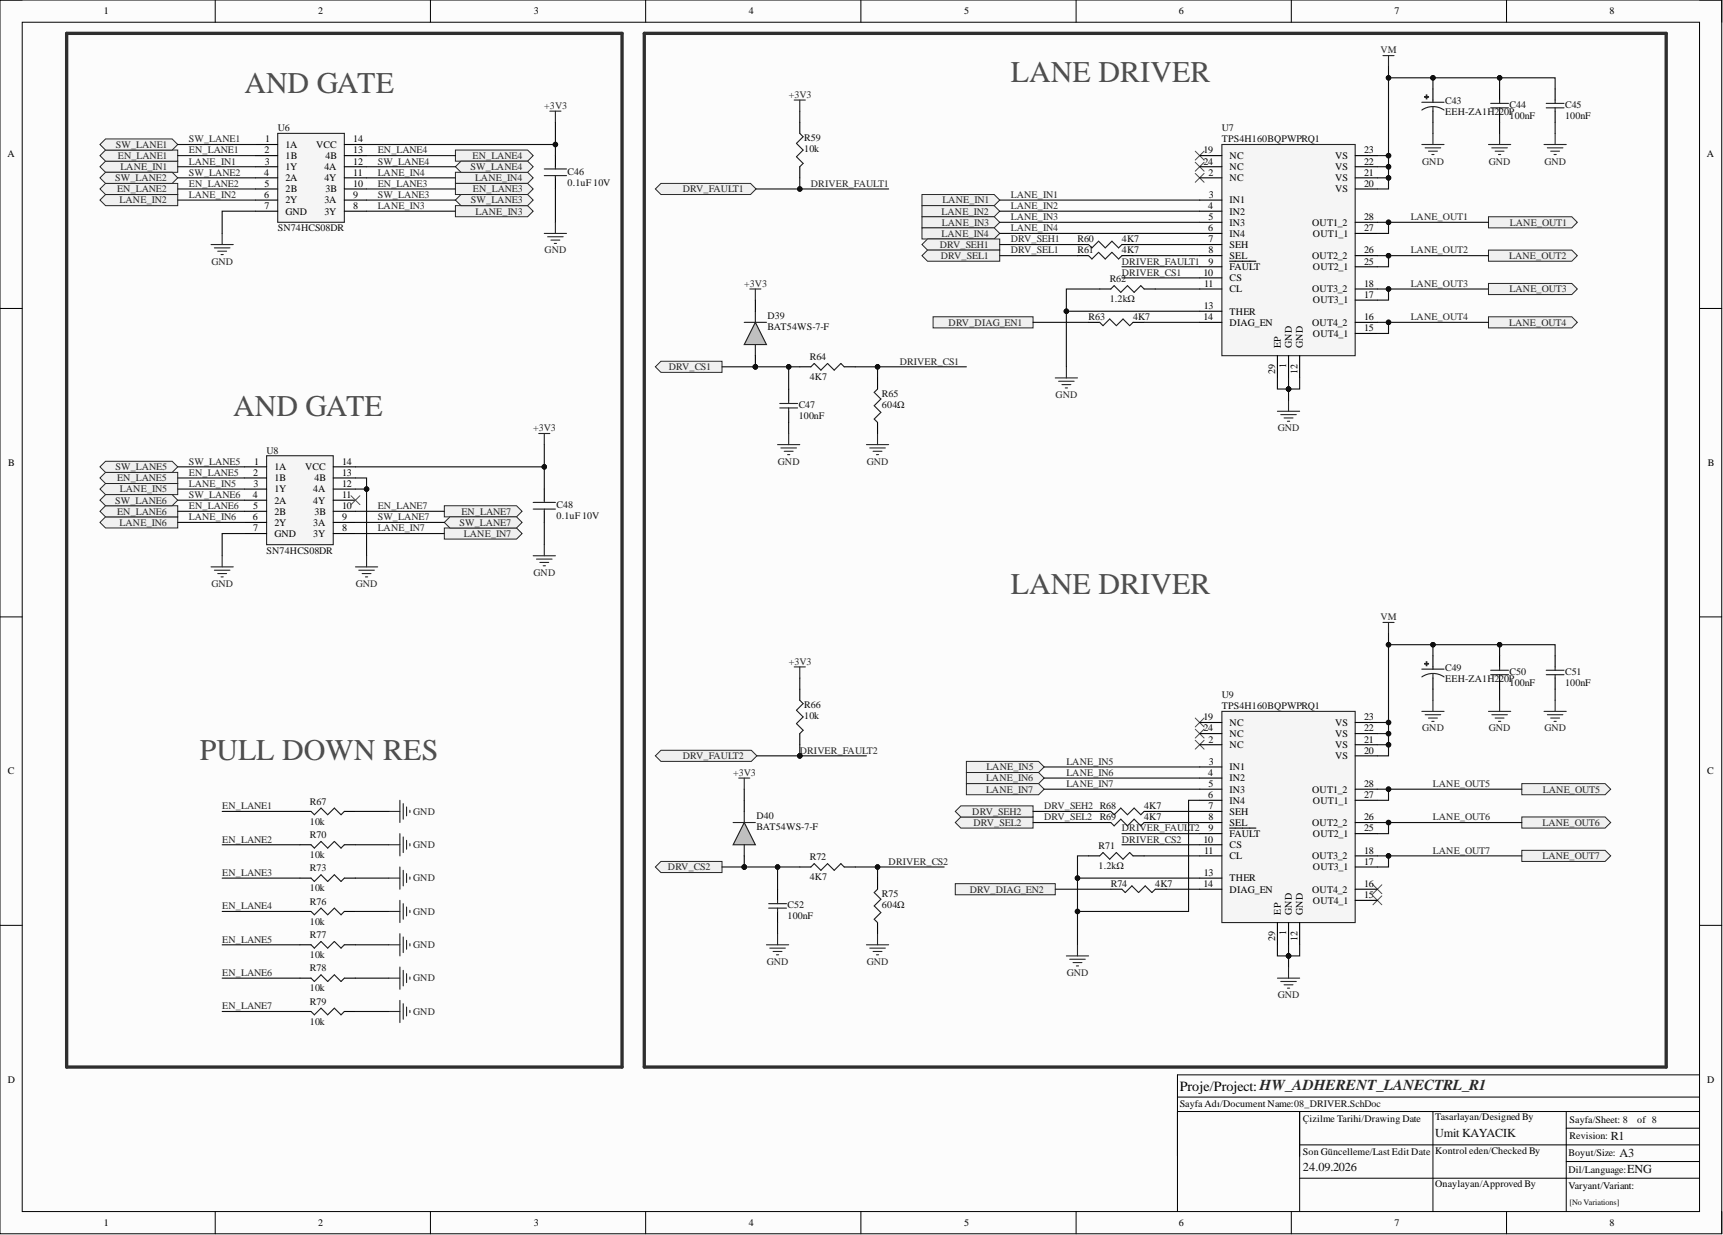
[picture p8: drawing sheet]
<svg xmlns="http://www.w3.org/2000/svg" width="393mm" height="282mm" viewBox="0 0 393 282" stroke-linecap="round" stroke-linejoin="round" font-family="sans-serif">
<defs><g id="words">
<g font-size="6.8" fill="#4c4c4c">
<text x="55.8" y="21.3">AND GATE</text>
<text x="230.8" y="18.8">LANE DRIVER</text>
<text x="53.3" y="94.9">AND GATE</text>
<text x="230.8" y="135.5">LANE DRIVER</text>
<text x="45.6" y="173.5">PULL DOWN RES</text>
</g>
<text font-size="3.2" x="269.3" y="249">Proje/Project: HW_ADHERENT_LANECTRL_R1</text>
<g font-size="2.8" fill="#0e0e0e">
<text x="327.6" y="259.4">Umit KAYACIK</text>
<text x="367.7" y="260.2">R1</text>
<text x="297.5" y="267.3">24.09.2026</text>
<text x="369.7" y="264">A3</text>
<text x="371.5" y="267.8">ENG</text>
</g>
<g font-size="2.3">
<text x="23.7" y="3.3">1</text>
<text x="72.6" y="3.3">2</text>
<text x="121.9" y="3.3">3</text>
<text x="170.9" y="3.3">4</text>
<text x="220.1" y="3.3">5</text>
<text x="269.1" y="3.3">6</text>
<text x="318.3" y="3.3">7</text>
<text x="367.4" y="3.3">8</text>
<text x="1.7" y="35.9">A</text>
<text x="60.4" y="35">2</text>
<text x="60.5" y="32.5">1</text>
<text x="65.2" y="33.7">1A</text>
<text x="72.2" y="33.7">VCC</text>
<text x="80.6" y="32.5">14</text>
<text x="80.6" y="35">13</text>
<text x="274.7" y="35">19</text>
<text x="311.4" y="35">23</text>
<text x="389.7" y="35.9">A</text>
<text x="60.3" y="40.1">4</text>
<text x="60.4" y="37.5">3</text>
<text x="65.2" y="36.3">1B</text>
<text x="65.2" y="38.8">1Y</text>
<text x="65.2" y="41.4">2A</text>
<text x="74" y="38.8">4A</text>
<text x="74" y="41.4">4Y</text>
<text x="74.3" y="36.3">4B</text>
<text x="80.6" y="37.5">12</text>
<text x="80.6" y="40.1">11</text>
<text x="274.7" y="37.5">24</text>
<text x="275.9" y="40.1">2</text>
<text x="280.7" y="41.4">NC</text>
<text x="280.7" y="38.8">NC</text>
<text x="280.7" y="36.3">NC</text>
<text x="304.8" y="36.3">VS</text>
<text x="304.8" y="38.8">VS</text>
<text x="304.8" y="41.4">VS</text>
<text x="311.4" y="37.5">22</text>
<text x="311.4" y="40.1">21</text>
<text x="60.3" y="45.2">6</text>
<text x="60.4" y="42.6">5</text>
<text x="60.4" y="47.7">7</text>
<text x="65.2" y="43.9">2B</text>
<text x="65.2" y="46.4">2Y</text>
<text x="74" y="46.4">3A</text>
<text x="74.3" y="43.9">3B</text>
<text x="80.6" y="42.6">10</text>
<text x="80.6" y="45.2">9</text>
<text x="80.6" y="47.7">8</text>
<text x="275.8" y="47.7">4</text>
<text x="276" y="45.2">3</text>
<text x="280.7" y="46.4">IN1</text>
<text x="304.8" y="43.9">VS</text>
<text x="311.4" y="42.6">20</text>
<text x="65.2" y="49">GND</text>
<text x="74" y="49">3Y</text>
<text x="275.8" y="52.8">6</text>
<text x="275.9" y="50.2">5</text>
<text x="280.7" y="49">IN2</text>
<text x="280.7" y="51.5">IN3</text>
<text x="299.6" y="51.5">OUT1_2</text>
<text x="311.4" y="50.2">28</text>
<text x="311.4" y="52.8">27</text>
<text x="275.9" y="55.3">7</text>
<text x="275.9" y="57.8">8</text>
<text x="280.7" y="54">IN4</text>
<text x="280.7" y="56.6">SEH</text>
<text x="280.7" y="59.1">SEL</text>
<text x="299.6" y="59.1">OUT2_2</text>
<text x="299.7" y="54">OUT1_1</text>
<text x="311.4" y="57.8">26</text>
<text x="274.7" y="62.9">10</text>
<text x="274.9" y="65.5">11</text>
<text x="275.9" y="60.4">9</text>
<text x="280.7" y="61.6">FAULT</text>
<text x="280.7" y="64.2">CS</text>
<text x="299.7" y="61.6">OUT2_1</text>
<text x="311.4" y="60.4">25</text>
<text x="311.4" y="65.5">18</text>
<text x="274.8" y="70.5">13</text>
<text x="280.7" y="66.7">CL</text>
<text x="280.7" y="71.8">THER</text>
<text x="299.6" y="66.7">OUT3_2</text>
<text x="299.7" y="69.3">OUT3_1</text>
<text x="311.4" y="68">17</text>
<text x="274.7" y="73.1">14</text>
<text x="280.7" y="74.3">DIAG_EN</text>
<text x="299.6" y="74.3">OUT4_2</text>
<text x="299.7" y="76.9">OUT4_1</text>
<text x="311.4" y="73.1">16</text>
<text x="311.4" y="75.6">15</text>
<text x="292.4" y="79.4" transform="rotate(-90 292.4 79.4)">EP</text>
<text x="294.9" y="79.4" transform="rotate(-90 294.9 79.4)">GND</text>
<text x="297.5" y="79.4" transform="rotate(-90 297.5 79.4)">GND</text>
<text x="291.1" y="85.4" transform="rotate(-90 291.1 85.4)">29</text>
<text x="293.7" y="84.1" transform="rotate(-90 293.7 84.1)">1</text>
<text x="296.2" y="85.4" transform="rotate(-90 296.2 85.4)">12</text>
<text x="1.9" y="106.4">B</text>
<text x="58" y="106">1</text>
<text x="62.6" y="107.3">1A</text>
<text x="69.7" y="107.3">VCC</text>
<text x="78.1" y="106">14</text>
<text x="389.8" y="106.4">B</text>
<text x="57.7" y="113.7">4</text>
<text x="57.8" y="108.6">2</text>
<text x="57.9" y="111.1">3</text>
<text x="62.6" y="109.8">1B</text>
<text x="62.6" y="112.4">1Y</text>
<text x="71.5" y="112.4">4A</text>
<text x="71.8" y="109.8">4B</text>
<text x="78.1" y="108.6">13</text>
<text x="78.1" y="111.1">12</text>
<text x="78.1" y="113.7">11</text>
<text x="57.7" y="118.7">6</text>
<text x="57.8" y="116.2">5</text>
<text x="62.6" y="114.9">2A</text>
<text x="62.6" y="117.5">2B</text>
<text x="62.6" y="120">2Y</text>
<text x="71.5" y="114.9">4Y</text>
<text x="71.5" y="120">3A</text>
<text x="71.8" y="117.5">3B</text>
<text x="78.1" y="116.2">10</text>
<text x="78.1" y="118.7">9</text>
<text x="57.8" y="121.3">7</text>
<text x="62.6" y="122.5">GND</text>
<text x="71.5" y="122.5">3Y</text>
<text x="78.1" y="121.3">8</text>
<text x="274.7" y="166.9">24</text>
<text x="274.7" y="164.4">19</text>
<text x="280.7" y="165.7">NC</text>
<text x="304.8" y="165.7">VS</text>
<text x="311.4" y="164.4">23</text>
<text x="311.4" y="166.9">22</text>
<text x="275.9" y="169.5">2</text>
<text x="280.7" y="170.7">NC</text>
<text x="280.7" y="168.2">NC</text>
<text x="304.8" y="168.2">VS</text>
<text x="304.8" y="170.7">VS</text>
<text x="304.8" y="173.3">VS</text>
<text x="311.4" y="169.5">21</text>
<text x="311.4" y="172">20</text>
<text x="1.8" y="176.7">C</text>
<text x="275.8" y="177.1">4</text>
<text x="275.9" y="179.6">5</text>
<text x="276" y="174.5">3</text>
<text x="280.7" y="175.8">IN1</text>
<text x="280.7" y="178.3">IN2</text>
<text x="311.4" y="179.6">28</text>
<text x="389.8" y="176.7">C</text>
<text x="275.8" y="182.1">6</text>
<text x="275.9" y="184.7">7</text>
<text x="280.7" y="180.9">IN3</text>
<text x="280.7" y="183.4">IN4</text>
<text x="280.7" y="186">SEH</text>
<text x="299.6" y="180.9">OUT1_2</text>
<text x="299.7" y="183.4">OUT1_1</text>
<text x="311.4" y="182.1">27</text>
<text x="275.9" y="187.2">8</text>
<text x="275.9" y="189.8">9</text>
<text x="280.7" y="188.5">SEL</text>
<text x="280.7" y="191">FAULT</text>
<text x="299.6" y="188.5">OUT2_2</text>
<text x="299.7" y="191">OUT2_1</text>
<text x="311.4" y="187.2">26</text>
<text x="311.4" y="189.8">25</text>
<text x="274.7" y="192.3">10</text>
<text x="274.9" y="194.8">11</text>
<text x="280.7" y="193.6">CS</text>
<text x="280.7" y="196.1">CL</text>
<text x="299.6" y="196.1">OUT3_2</text>
<text x="311.4" y="194.8">18</text>
<text x="311.4" y="197.4">17</text>
<text x="274.7" y="202.4">14</text>
<text x="274.8" y="199.9">13</text>
<text x="280.7" y="201.2">THER</text>
<text x="280.7" y="203.7">DIAG_EN</text>
<text x="299.6" y="203.7">OUT4_2</text>
<text x="299.7" y="198.6">OUT3_1</text>
<text x="311.4" y="202.4">16</text>
<text x="292.4" y="208.8" transform="rotate(-90 292.4 208.8)">EP</text>
<text x="294.9" y="208.8" transform="rotate(-90 294.9 208.8)">GND</text>
<text x="297.5" y="208.8" transform="rotate(-90 297.5 208.8)">GND</text>
<text x="299.7" y="206.2">OUT4_1</text>
<text x="311.4" y="205">15</text>
<text x="291.1" y="214.8" transform="rotate(-90 291.1 214.8)">29</text>
<text x="293.7" y="213.4" transform="rotate(-90 293.7 213.4)">1</text>
<text x="296.2" y="214.8" transform="rotate(-90 296.2 214.8)">12</text>
<text x="1.8" y="247.2">D</text>
<text x="389.8" y="247.2">D</text>
<text x="269.3" y="252.7">Sayfa Adı/Document Name:08_DRIVER.SchDoc</text>
<text x="297.5" y="256">Çizilme Tarihi/Drawing Date</text>
<text x="327.6" y="255.7">Tasarlayan/Designed By</text>
<text x="358.3" y="256.2">Sayfa/Sheet: 8</text>
<text x="373.8" y="256.2">of 8</text>
<text x="297.5" y="263.6">Son Güncelleme/Last Edit Date</text>
<text x="327.6" y="263.3">Kontrol eden/Checked By</text>
<text x="358.1" y="263.8">Boyut/Size:</text>
<text x="358.3" y="260">Revision:</text>
<text x="358.1" y="267.6">Dil/Language:</text>
<text x="327.6" y="270.9">Onaylayan/Approved By</text>
<text x="358.1" y="271.4">Varyant/Variant:</text>
<text x="23.7" y="279.8">1</text>
<text x="72.6" y="279.8">2</text>
<text x="121.9" y="279.8">3</text>
<text x="170.9" y="279.8">4</text>
<text x="220.1" y="279.8">5</text>
<text x="269.1" y="279.8">6</text>
<text x="318.3" y="279.8">7</text>
<text x="367.4" y="279.8">8</text>
</g>
<g font-size="2.3" fill="#262626">
<text x="315.1" y="12.2">VM</text>
<text x="180" y="22.3">+3V3</text>
<text x="124.3" y="24.9">+3V3</text>
<text x="26.5" y="33.7">SW_LANE1</text>
<text x="43.1" y="35">EN_LANE1</text>
<text x="43.1" y="32.5">SW_LANE1</text>
<text x="86.2" y="35">EN_LANE4</text>
<text x="26.3" y="41.4">SW_LANE2</text>
<text x="26.9" y="36.3">EN_LANE1</text>
<text x="27.5" y="38.8">LANE_IN1</text>
<text x="43.1" y="37.5">LANE_IN1</text>
<text x="43.1" y="40.1">SW_LANE2</text>
<text x="86.2" y="40.1">LANE_IN4</text>
<text x="86.2" y="37.5">SW_LANE4</text>
<text x="107.4" y="38.8">SW_LANE4</text>
<text x="107.9" y="36.3">EN_LANE4</text>
<text x="108.5" y="41.4">LANE_IN4</text>
<text x="324.7" y="37.5">GND</text>
<text x="339.9" y="37.5">GND</text>
<text x="352.6" y="37.5">GND</text>
<text x="26.7" y="43.9">EN_LANE2</text>
<text x="27.3" y="46.4">LANE_IN2</text>
<text x="43.1" y="42.6">EN_LANE2</text>
<text x="43.1" y="45.2">LANE_IN2</text>
<text x="86.2" y="42.6">EN_LANE3</text>
<text x="86.2" y="47.7">LANE_IN3</text>
<text x="86.2" y="45.2">SW_LANE3</text>
<text x="107.5" y="46.4">SW_LANE3</text>
<text x="107.9" y="43.9">EN_LANE3</text>
<text x="155.9" y="43.9">DRV_FAULT1</text>
<text x="185.1" y="42.6">DRIVER_FAULT1</text>
<text x="215.1" y="46.4">LANE_IN1</text>
<text x="230.8" y="45.2">LANE_IN1</text>
<text x="230.8" y="47.7">LANE_IN2</text>
<text x="108.5" y="49">LANE_IN3</text>
<text x="215" y="49">LANE_IN2</text>
<text x="215" y="51.5">LANE_IN3</text>
<text x="230.8" y="50.2">LANE_IN3</text>
<text x="230.8" y="52.8">LANE_IN4</text>
<text x="322.1" y="50.2">LANE_OUT1</text>
<text x="344.7" y="51.5">LANE_OUT1</text>
<text x="124.3" y="57.8">GND</text>
<text x="214.5" y="56.6">DRV_SEH1</text>
<text x="214.8" y="59.1">DRV_SEL1</text>
<text x="215" y="54">LANE_IN4</text>
<text x="230.8" y="57.8">DRV_SEL1</text>
<text x="230.8" y="55.3">DRV_SEH1</text>
<text x="322.1" y="57.8">LANE_OUT2</text>
<text x="344.5" y="59.1">LANE_OUT2</text>
<text x="48.3" y="60.4">GND</text>
<text x="169.9" y="65.5">+3V3</text>
<text x="256.1" y="60.4">DRIVER_FAULT1</text>
<text x="256.1" y="62.9">DRIVER_CS1</text>
<text x="322.1" y="65.5">LANE_OUT3</text>
<text x="344.6" y="66.7">LANE_OUT3</text>
<text x="216.6" y="74.3">DRV_DIAG_EN1</text>
<text x="322.1" y="73.1">LANE_OUT4</text>
<text x="344.5" y="74.3">LANE_OUT4</text>
<text x="205.4" y="83.2">DRIVER_CS1</text>
<text x="152.7" y="84.5">DRV_CS1</text>
<text x="241" y="90.8">GND</text>
<text x="121.7" y="98.4">+3V3</text>
<text x="291.7" y="98.4">GND</text>
<text x="26.4" y="107.3">SW_LANE5</text>
<text x="43.1" y="106">SW_LANE5</text>
<text x="177.6" y="106">GND</text>
<text x="197.9" y="106">GND</text>
<text x="26.7" y="109.8">EN_LANE5</text>
<text x="27.4" y="112.4">LANE_IN5</text>
<text x="43.1" y="108.6">EN_LANE5</text>
<text x="43.1" y="113.7">SW_LANE6</text>
<text x="43.1" y="111.1">LANE_IN5</text>
<text x="26.3" y="114.9">SW_LANE6</text>
<text x="26.7" y="117.5">EN_LANE6</text>
<text x="27.3" y="120">LANE_IN6</text>
<text x="43.1" y="116.2">EN_LANE6</text>
<text x="43.1" y="118.7">LANE_IN6</text>
<text x="86.2" y="116.2">EN_LANE7</text>
<text x="86.2" y="118.7">SW_LANE7</text>
<text x="104.9" y="120">SW_LANE7</text>
<text x="105.3" y="117.5">EN_LANE7</text>
<text x="86.2" y="121.3">LANE_IN7</text>
<text x="105.9" y="122.5">LANE_IN7</text>
<text x="121.8" y="131.4">GND</text>
<text x="48.3" y="133.9">GND</text>
<text x="81.2" y="133.9">GND</text>
<text x="315.1" y="141.6">VM</text>
<text x="180" y="151.7">+3V3</text>
<text x="324.7" y="166.9">GND</text>
<text x="339.9" y="166.9">GND</text>
<text x="352.6" y="166.9">GND</text>
<text x="155.9" y="173.3">DRV_FAULT2</text>
<text x="182.6" y="172">DRIVER_FAULT2</text>
<text x="167.4" y="177.1">+3V3</text>
<text x="225.1" y="178.3">LANE_IN6</text>
<text x="225.2" y="175.8">LANE_IN5</text>
<text x="243.4" y="174.5">LANE_IN5</text>
<text x="243.4" y="177.1">LANE_IN6</text>
<text x="243.4" y="179.6">LANE_IN7</text>
<text x="327.1" y="179.6">LANE_OUT5</text>
<text x="50.7" y="184.7">EN_LANE1</text>
<text x="94.3" y="186">GND</text>
<text x="222" y="186">DRV_SEH2</text>
<text x="225.1" y="180.9">LANE_IN7</text>
<text x="238.4" y="184.7">DRV_SEH2 R68</text>
<text x="352.2" y="180.9">LANE_OUT5</text>
<text x="222.2" y="188.5">DRV_SEL2</text>
<text x="238.4" y="187.2">DRV_SEL2</text>
<text x="256.1" y="189.8">DRIVER_FAUL</text>
<text x="271.5" y="189.8">T2</text>
<text x="327.1" y="187.2">LANE_OUT6</text>
<text x="352.1" y="188.5">LANE_OUT6</text>
<text x="50.7" y="192.3">EN_LANE2</text>
<text x="94.3" y="193.6">GND</text>
<text x="202.9" y="197.4">DRIVER_CS2</text>
<text x="256.1" y="192.3">DRIVER_CS2</text>
<text x="327.1" y="194.8">LANE_OUT7</text>
<text x="352.1" y="196.1">LANE_OUT7</text>
<text x="50.7" y="199.9">EN_LANE3</text>
<text x="94.3" y="201.2">GND</text>
<text x="152.5" y="198.6">DRV_CS2</text>
<text x="221.4" y="203.7">DRV_DIAG_EN2</text>
<text x="50.7" y="207.5">EN_LANE4</text>
<text x="94.3" y="208.8">GND</text>
<text x="50.7" y="215.1">EN_LANE5</text>
<text x="94.3" y="216.4">GND</text>
<text x="175.1" y="220.2">GND</text>
<text x="197.9" y="220.2">GND</text>
<text x="50.7" y="222.7">EN_LANE6</text>
<text x="94.3" y="224">GND</text>
<text x="243.5" y="222.7">GND</text>
<text x="291.7" y="227.8">GND</text>
<text x="50.7" y="230.3">EN_LANE7</text>
<text x="94.3" y="231.6">GND</text>
</g>
<g font-size="2.3" fill="#0e0e0e">
<text x="329.9" y="23.7">C43</text>
<text x="63.4" y="29.9">U6</text>
<text x="278.9" y="29.9">U7</text>
<text x="329.9" y="26.2">EEH-ZA1H220P</text>
<text x="344.6" y="24.6">C44</text>
<text x="344.6" y="27.1">100nF</text>
<text x="357.3" y="24.6">C45</text>
<text x="357.3" y="27.1">100nF</text>
<text x="183.6" y="34.8">10k</text>
<text x="183.6" y="32.2">R59</text>
<text x="278.9" y="32.5">TPS4H160BQPWPRQ1</text>
<text x="129.6" y="39.8">C46</text>
<text x="129.6" y="42.4">0.1uF 10V</text>
<text x="63.4" y="52.8">SN74HCS08DR</text>
<text x="246" y="55.3">R60</text>
<text x="246" y="57.8">R61</text>
<text x="256.1" y="55.3">4K7</text>
<text x="256.1" y="57.8">4K7</text>
<text x="253.3" y="64.4">R62</text>
<text x="253.3" y="69">1.2kΩ</text>
<text x="175.2" y="72.8">D39</text>
<text x="175.2" y="75.3">BAT54WS-7-F</text>
<text x="248.5" y="73.1">R63</text>
<text x="258.7" y="73.1">4K7</text>
<text x="184.9" y="82.2">R64</text>
<text x="184.9" y="86.8">4K7</text>
<text x="182.3" y="95.6">100nF</text>
<text x="182.3" y="93.1">C47</text>
<text x="201.3" y="90.6">R65</text>
<text x="201.3" y="93.1">604Ω</text>
<text x="60.9" y="103.5">U8</text>
<text x="127" y="115.9">C48</text>
<text x="127" y="118.5">0.1uF 10V</text>
<text x="60.9" y="126.3">SN74HCS08DR</text>
<text x="329.9" y="153.1">C49</text>
<text x="329.9" y="155.6">EEH-ZA1H220P</text>
<text x="344.6" y="154">C50</text>
<text x="357.3" y="154">C51</text>
<text x="183.6" y="161.6">R66</text>
<text x="278.9" y="159.3">U9</text>
<text x="278.9" y="161.9">TPS4H160BQPWPRQ1</text>
<text x="344.6" y="156.5">100nF</text>
<text x="357.3" y="156.5">100nF</text>
<text x="183.6" y="164.1">10k</text>
<text x="70.8" y="183.7">R67</text>
<text x="261.2" y="184.7">4K7</text>
<text x="70.8" y="188.2">10k</text>
<text x="70.8" y="191.3">R70</text>
<text x="172.7" y="187">D40</text>
<text x="172.7" y="189.5">BAT54WS-7-F</text>
<text x="251.1" y="187.2">R69</text>
<text x="261.2" y="187.2">4K7</text>
<text x="70.8" y="195.8">10k</text>
<text x="184.9" y="196.4">R72</text>
<text x="250.8" y="193.8">R71</text>
<text x="70.8" y="203.5">10k</text>
<text x="70.8" y="198.9">R73</text>
<text x="184.9" y="200.9">4K7</text>
<text x="250.8" y="198.4">1.2kΩ</text>
<text x="253.6" y="202.4">R74</text>
<text x="263.7" y="202.4">4K7</text>
<text x="70.8" y="206.5">R76</text>
<text x="179.8" y="209.8">100nF</text>
<text x="179.8" y="207.3">C52</text>
<text x="201.3" y="204.7">R75</text>
<text x="201.3" y="207.3">604Ω</text>
<text x="70.8" y="211.1">10k</text>
<text x="70.8" y="214.1">R77</text>
<text x="70.8" y="218.7">10k</text>
<text x="70.8" y="221.7">R78</text>
<text x="70.8" y="226.3">10k</text>
<text x="70.8" y="233.9">10k</text>
<text x="70.8" y="229.3">R79</text>
</g>
<text font-size="1.9" fill="#0e0e0e" x="358.3" y="275.1">[No Variations]</text>
</g></defs>
<path d="M0 0h393.1v281.6h-393.1z" fill-rule="evenodd" fill="#fcfcfc"/>
<path d="M0 0h393.1v281.6h-393.1z" fill="none" stroke="#000" stroke-width=".23"/>
<path d="M5.1 5.1h382.9v271.4h-382.9z" fill-rule="evenodd" fill="#fcfcfc"/>
<g fill="none" stroke="#000" stroke-width=".23">
<path d="M0 0h5.1M5.1 5.1h382.9v271.4h-382.9zM49.1 0v5.1M98.3 0v5.1M147.4 0v5.1M196.5 0v5.1M245.7 0v5.1M294.8 0v5.1M343.9 0v5.1M388 0h5.1v5.1M0 70.4h5.1M388 70.4h5.1"/>
<path d="M0 140.8h5.1M388 140.8h5.1M0 211.2h5.1M388 211.2h5.1M268.8 253.7h119.2M268.8 250.4h119.2M296.7 253.7v22.8M327.1 253.7v22.8M357.6 253.7v22.8M357.6 257.5h30.4M388 245.3h-119.2v31.2M49.1 276.5v5.1"/>
<path d="M98.3 276.5v5.1M147.4 276.5v5.1M196.5 276.5v5.1M245.7 276.5v5.1M294.8 276.5v5.1M296.7 268.9h91.3M296.7 261.3h91.3M343.9 276.5v5.1M357.6 265.1h30.4M393.1 276.5v5.1"/>
</g>
<path d="M210.5 44.4h16.5l1.2 1.3-1.2 1.2h-16.5z" fill-rule="evenodd" fill="#f0f0f0"/>
<path d="M210.5 44.4h16.5l1.2 1.3-1.2 1.2h-16.5z" fill="none" stroke="#262626" stroke-width=".23"/>
<path d="M210.5 46.9h16.5l1.2 1.3-1.2 1.3h-16.5z" fill-rule="evenodd" fill="#f0f0f0"/>
<path d="M210.5 46.9h16.5l1.2 1.3-1.2 1.3h-16.5z" fill="none" stroke="#262626" stroke-width=".23"/>
<path d="M210.5 49.5h16.5l1.2 1.2-1.2 1.3h-16.5z" fill-rule="evenodd" fill="#f0f0f0"/>
<path d="M210.5 49.5h16.5l1.2 1.2-1.2 1.3h-16.5z" fill="none" stroke="#262626" stroke-width=".23"/>
<path d="M210.5 52h16.5l1.2 1.3-1.2 1.2h-16.5z" fill-rule="evenodd" fill="#f0f0f0"/>
<path d="M210.5 52h16.5l1.2 1.3-1.2 1.2h-16.5z" fill="none" stroke="#262626" stroke-width=".23"/>
<path d="M339.8 49.5h19l1.3 1.2-1.3 1.3h-19z" fill-rule="evenodd" fill="#f0f0f0"/>
<path d="M339.8 49.5h19l1.3 1.2-1.3 1.3h-19z" fill="none" stroke="#262626" stroke-width=".23"/>
<path d="M339.8 57.1h19l1.3 1.3-1.3 1.2h-19z" fill-rule="evenodd" fill="#f0f0f0"/>
<path d="M339.8 57.1h19l1.3 1.3-1.3 1.2h-19z" fill="none" stroke="#262626" stroke-width=".23"/>
<path d="M339.8 64.7h19l1.3 1.3-1.3 1.2h-19z" fill-rule="evenodd" fill="#f0f0f0"/>
<path d="M339.8 64.7h19l1.3 1.3-1.3 1.2h-19z" fill="none" stroke="#262626" stroke-width=".23"/>
<path d="M339.8 72.3h19l1.3 1.3-1.3 1.2h-19z" fill-rule="evenodd" fill="#f0f0f0"/>
<path d="M339.8 72.3h19l1.3 1.3-1.3 1.2h-19z" fill="none" stroke="#262626" stroke-width=".23"/>
<path d="M272.9 34.5l2 2M272.9 37l2 2.1M272.9 39.6l2 2M274.9 34.5l-2 2M274.9 37l-2 2.1M274.9 39.6l-2 2" fill="none" stroke="#4c4c4c" stroke-width=".23"/>
<g fill="none" stroke="#262626" stroke-width=".25">
<path d="M315.7 12.7h2.6M317 12.7v2.5M181.3 22.8h2.6M182.6 22.8v2.6M324.6 33h5.1M325.4 33.7h3.5M326.1 34.5h2M326.9 35.3h.5M327.1 30.4v2.6M339.8 33h5.1M340.6 33.7h3.5M341.3 34.5h2.1"/>
<path d="M342.1 35.3h.5M342.3 30.4v2.6M352.5 33h5.1M353.2 33.7h3.6M354 34.5h2M354.8 35.3h.5M355 30.4v2.6M180 98.9v2.6M200.3 98.9v2.6M240.9 86.3h5.1M241.7 87h3.5M242.4 87.8h2.1"/>
<path d="M243.2 88.5h.5M243.4 83.7v2.6M291.6 93.9h5.1M292.4 94.6h3.5M293.1 95.4h2.1M293.9 96.1h.5M294.2 91.3v2.6M177.5 101.5h5.1M178.3 102.2h3.5M179 103h2.1M179.8 103.8h.5M197.8 101.5h5.1"/>
<path d="M198.6 102.2h3.5M199.3 103h2M200.1 103.8h.5"/>
</g>
<path d="M182.6 27.9v2.5M182.6 38.1v2.5M180 88.8v2.5M180 93.9v2.5M182.6 83.7h2.5M192.7 83.7h2.6" fill="none" stroke="#000" stroke-width=".25"/>
<path d="M182.6 30.4l.7 .8-1.5 1.5 1.5 1.6-1.5 1.5 1.5 1.5-.7 .8M178 92.1h4.1M178 93.1h4.1M180 91.3v.8M180 93.1v.8M185.1 83.7l.8-.7 1.5 1.5 1.5-1.5 1.5 1.5 1.6-1.5 .7 .7" fill="none" stroke="#1c1c1c" stroke-width=".25"/>
<path d="M211.7 54.5h16.5v2.6h-16.5l-1.2-1.3z" fill-rule="evenodd" fill="#f0f0f0"/>
<path d="M211.7 54.5h16.5v2.6h-16.5l-1.2-1.3z" fill="none" stroke="#262626" stroke-width=".23"/>
<path d="M211.7 57.1h16.5v2.5h-16.5l-1.2-1.2z" fill-rule="evenodd" fill="#f0f0f0"/>
<path d="M211.7 57.1h16.5v2.5h-16.5l-1.2-1.2z" fill="none" stroke="#262626" stroke-width=".23"/>
<path d="M213 72.3h22.8v2.5h-22.8z" fill-rule="evenodd" fill="#f0f0f0"/>
<path d="M213 72.3h22.8v2.5h-22.8z" fill="none" stroke="#262626" stroke-width=".23"/>
<path d="M272.9 163.9l2 2M272.9 166.4l2 2.1M272.9 169l2 2M274.9 163.9l-2 2M274.9 166.4l-2 2.1M274.9 169l-2 2" fill="none" stroke="#4c4c4c" stroke-width=".23"/>
<g fill="none" stroke="#262626" stroke-width=".25">
<path d="M181.3 152.2h2.6M182.6 152.2v2.6M315.7 142.1h2.6M317 142.1v2.5M327.1 159.8v2.6M342.3 159.8v2.6M355 159.8v2.6M324.6 162.4h5.1M325.4 163.1h3.5M326.1 163.9h2M326.9 164.6h.5M339.8 162.4h5.1"/>
<path d="M340.6 163.1h3.5M341.3 163.9h2.1M342.1 164.6h.5M352.5 162.4h5.1M353.2 163.1h3.6M354 163.9h2M354.8 164.6h.5"/>
</g>
<path d="M182.6 157.3v2.5M182.6 167.4v2.6" fill="none" stroke="#000" stroke-width=".25"/>
<path d="M182.6 159.8l.7 .8-1.5 1.5 1.5 1.5-1.5 1.6 1.5 1.5-.7 .7" fill="none" stroke="#1c1c1c" stroke-width=".25"/>
<circle cx="182.6" cy="172.5" r=".51" fill="#0e0e0e"/>
<circle cx="182.6" cy="172.5" r=".51" fill="none" stroke="#0e0e0e" stroke-width=".23"/>
<path d="M182.6 197.9h2.5M192.7 197.9h2.6M177.5 203v2.5M177.5 208v2.6" fill="none" stroke="#000" stroke-width=".25"/>
<path d="M185.1 197.9l.8-.8 1.5 1.5 1.5-1.5 1.5 1.5 1.6-1.5 .7 .8M175.5 206.2h4M175.5 207.3h4M177.5 205.5v.7M177.5 207.3v.7" fill="none" stroke="#1c1c1c" stroke-width=".25"/>
<g fill="none" stroke="#262626" stroke-width=".25">
<path d="M175 215.6h5M175.7 216.4h3.6M176.5 217.2h2M177.3 217.9h.5M177.5 213.1v2.5M197.8 215.6h5.1M198.6 216.4h3.5M199.3 217.2h2M200.1 217.9h.5M200.3 213.1v2.5M243.4 218.2h5.1M244.2 218.9h3.6"/>
<path d="M245 219.7h2M246 215.6v2.6M245.7 220.5h.5M291.6 223.2h5.1M292.4 224h3.5M293.1 224.8h2.1M293.9 225.5h.5M294.2 220.7v2.5"/>
</g>
<path d="M219.4 186.5h16.4v2.5h-16.4l-1.3-1.3z" fill-rule="evenodd" fill="#f0f0f0"/>
<path d="M219.4 186.5h16.4v2.5h-16.4l-1.3-1.3z" fill="none" stroke="#262626" stroke-width=".23"/>
<path d="M218.1 201.7h22.8v2.5h-22.8z" fill-rule="evenodd" fill="#f0f0f0"/>
<path d="M218.1 201.7h22.8v2.5h-22.8z" fill="none" stroke="#262626" stroke-width=".23"/>
<path d="M220.6 173.8h16.5l1.3 1.2-1.3 1.3h-16.5z" fill-rule="evenodd" fill="#f0f0f0"/>
<path d="M220.6 173.8h16.5l1.3 1.2-1.3 1.3h-16.5z" fill="none" stroke="#262626" stroke-width=".23"/>
<path d="M220.6 176.3h16.5l1.3 1.3-1.3 1.3h-16.5z" fill-rule="evenodd" fill="#f0f0f0"/>
<path d="M220.6 176.3h16.5l1.3 1.3-1.3 1.3h-16.5z" fill="none" stroke="#262626" stroke-width=".23"/>
<path d="M220.6 178.9h16.5l1.3 1.2-1.3 1.3h-16.5z" fill-rule="evenodd" fill="#f0f0f0"/>
<path d="M220.6 178.9h16.5l1.3 1.2-1.3 1.3h-16.5z" fill="none" stroke="#262626" stroke-width=".23"/>
<path d="M347.4 178.9h19l1.3 1.2-1.3 1.3h-19z" fill-rule="evenodd" fill="#f0f0f0"/>
<path d="M347.4 178.9h19l1.3 1.2-1.3 1.3h-19z" fill="none" stroke="#262626" stroke-width=".23"/>
<path d="M347.4 186.5h19l1.3 1.2-1.3 1.3h-19z" fill-rule="evenodd" fill="#f0f0f0"/>
<path d="M347.4 186.5h19l1.3 1.2-1.3 1.3h-19z" fill="none" stroke="#262626" stroke-width=".23"/>
<path d="M347.4 194.1h19l1.3 1.2-1.3 1.3h-19z" fill-rule="evenodd" fill="#f0f0f0"/>
<path d="M347.4 194.1h19l1.3 1.2-1.3 1.3h-19z" fill="none" stroke="#262626" stroke-width=".23"/>
<path d="M63.4 30.4h15.2v20.3h-15.2z" fill-rule="evenodd" fill="#f5f5f5"/>
<path d="M63.4 30.4h15.2v20.3h-15.2z" fill="none" stroke="#262626" stroke-width=".25"/>
<g fill="none" stroke="#000" stroke-width=".25">
<path d="M58.3 33h5.1M58.3 35.5h5.1M58.3 38.1h5.1M78.6 33h5.1M78.6 35.5h5.1M78.6 38.1h5.1M58.3 40.6h5.1M58.3 43.1h5.1M58.3 45.7h5.1M58.3 48.2h5.1M78.6 40.6h5.1M78.6 43.1h5.1"/>
<path d="M78.6 45.7h5.1M78.6 48.2h5.1"/>
</g>
<path d="M60.9 104h15.2v20.3h-15.2z" fill-rule="evenodd" fill="#f5f5f5"/>
<g fill="none" stroke="#262626" stroke-width=".25">
<path d="M125.5 25.4h2.6M126.8 25.4v2.5M48.2 55.8h5.1M48.9 56.6h3.6M49.7 57.3h2M50.5 58.1h.5M50.7 53.3v2.5M124.3 53.3h5M125 54h3.6M125.8 54.8h2M126.5 55.6h.5M126.8 50.7v2.6"/>
<path d="M123 98.9h2.5M124.3 98.9v2.6M60.9 104h15.2v20.3h-15.2zM48.2 129.4h5.1M48.9 130.1h3.6M49.7 130.9h2M50.5 131.7h.5M50.7 126.8v2.6M121.7 126.8h5.1M122.5 127.6h3.5M123.2 128.4h2.1M124 129.1h.5"/>
<path d="M124.3 124.3v2.5"/>
</g>
<g fill="none" stroke="#000" stroke-width=".25">
<path d="M126.8 35.5v2.6M126.8 40.6v2.5M55.8 106.6h5.1M55.8 109.1h5.1M55.8 111.6h5.1M55.8 114.2h5.1M55.8 116.7h5.1M55.8 119.2h5.1M76.1 106.6h5M76.1 109.1h5M76.1 111.6h5M76.1 114.2h5"/>
<path d="M76.1 116.7h5M76.1 119.2h5M124.3 111.6v2.6M124.3 116.7v2.5M55.8 121.8h5.1M76.1 121.8h5"/>
</g>
<path d="M124.3 38.6h5M126.8 38.1v.5M124.3 40.1h5M126.8 40.1v.5M121.7 116.2h5.1M121.7 114.7h5.1M124.3 114.2v.5M124.3 116.2v.5" fill="none" stroke="#1c1c1c" stroke-width=".25"/>
<path d="M15.2 7.6h126.8v235.9h-126.8zM147.1 7.6h233.3v235.9h-233.3z" fill="none" stroke="#2e2e2e" stroke-width=".76"/>
<path d="M24.1 36.8h16.5v2.5h-16.5l-1.3-1.2z" fill-rule="evenodd" fill="#f0f0f0"/>
<path d="M24.1 36.8h16.5v2.5h-16.5l-1.3-1.2z" fill="none" stroke="#262626" stroke-width=".23"/>
<path d="M24.1 44.4h16.5v2.5h-16.5l-1.3-1.2z" fill-rule="evenodd" fill="#f0f0f0"/>
<path d="M24.1 44.4h16.5v2.5h-16.5l-1.3-1.2z" fill="none" stroke="#262626" stroke-width=".23"/>
<path d="M104 46.9h16.5l1.2 1.3-1.2 1.3h-16.5z" fill-rule="evenodd" fill="#f0f0f0"/>
<path d="M104 46.9h16.5l1.2 1.3-1.2 1.3h-16.5z" fill="none" stroke="#262626" stroke-width=".23"/>
<path d="M104 39.3h16.5l1.2 1.3-1.2 1.3h-16.5z" fill-rule="evenodd" fill="#f0f0f0"/>
<path d="M104 39.3h16.5l1.2 1.3-1.2 1.3h-16.5z" fill="none" stroke="#262626" stroke-width=".23"/>
<path d="M24.1 110.4h16.5v2.5h-16.5l-1.3-1.3z" fill-rule="evenodd" fill="#f0f0f0"/>
<path d="M24.1 110.4h16.5v2.5h-16.5l-1.3-1.3z" fill="none" stroke="#262626" stroke-width=".23"/>
<path d="M24.1 118h16.5v2.5h-16.5l-1.3-1.3z" fill-rule="evenodd" fill="#f0f0f0"/>
<path d="M24.1 118h16.5v2.5h-16.5l-1.3-1.3z" fill="none" stroke="#262626" stroke-width=".23"/>
<path d="M101.4 120.5h16.5l1.3 1.3-1.3 1.2h-16.5z" fill-rule="evenodd" fill="#f0f0f0"/>
<path d="M101.4 120.5h16.5l1.3 1.3-1.3 1.2h-16.5z" fill="none" stroke="#262626" stroke-width=".23"/>
<path d="M150.9 82.5h13.9v2.5h-13.9l-1.3-1.3z" fill-rule="evenodd" fill="#f0f0f0"/>
<path d="M150.9 82.5h13.9v2.5h-13.9l-1.3-1.3z" fill="none" stroke="#262626" stroke-width=".23"/>
<path d="M150.9 196.6h13.9v2.5h-13.9l-1.3-1.2z" fill-rule="evenodd" fill="#f0f0f0"/>
<path d="M150.9 196.6h13.9v2.5h-13.9l-1.3-1.2z" fill="none" stroke="#262626" stroke-width=".23"/>
<path d="M150.9 41.9h20.4l1.3 1.2-1.3 1.3h-20.4l-1.3-1.3z" fill-rule="evenodd" fill="#f0f0f0"/>
<path d="M150.9 41.9h20.4l1.3 1.2-1.3 1.3h-20.4l-1.3-1.3z" fill="none" stroke="#262626" stroke-width=".23"/>
<path d="M150.9 171.2h20.6l1.3 1.3-1.3 1.3h-20.6l-1.3-1.3z" fill-rule="evenodd" fill="#f0f0f0"/>
<path d="M150.9 171.2h20.6l1.3 1.3-1.3 1.3h-20.6l-1.3-1.3z" fill="none" stroke="#262626" stroke-width=".23"/>
<path d="M24.1 34.3h16.5v2.5h-16.5l-1.3-1.3z" fill-rule="evenodd" fill="#f0f0f0"/>
<path d="M24.1 34.3h16.5v2.5h-16.5l-1.3-1.3z" fill="none" stroke="#262626" stroke-width=".23"/>
<path d="M24.1 41.9h16.5v2.5h-16.5l-1.3-1.3z" fill-rule="evenodd" fill="#f0f0f0"/>
<path d="M24.1 41.9h16.5v2.5h-16.5l-1.3-1.3z" fill="none" stroke="#262626" stroke-width=".23"/>
<path d="M104 41.9h16.5l1.2 1.2-1.2 1.3h-16.5z" fill-rule="evenodd" fill="#f0f0f0"/>
<path d="M104 41.9h16.5l1.2 1.2-1.2 1.3h-16.5z" fill="none" stroke="#262626" stroke-width=".23"/>
<path d="M104 34.3h16.5l1.2 1.2-1.2 1.3h-16.5z" fill-rule="evenodd" fill="#f0f0f0"/>
<path d="M104 34.3h16.5l1.2 1.2-1.2 1.3h-16.5z" fill="none" stroke="#262626" stroke-width=".23"/>
<path d="M24.1 107.8h16.5v2.6h-16.5l-1.3-1.3z" fill-rule="evenodd" fill="#f0f0f0"/>
<path d="M24.1 107.8h16.5v2.6h-16.5l-1.3-1.3z" fill="none" stroke="#262626" stroke-width=".23"/>
<path d="M24.1 115.4h16.5v2.6h-16.5l-1.3-1.3z" fill-rule="evenodd" fill="#f0f0f0"/>
<path d="M24.1 115.4h16.5v2.6h-16.5l-1.3-1.3z" fill="none" stroke="#262626" stroke-width=".23"/>
<path d="M101.4 115.4h16.5l1.3 1.3-1.3 1.3h-16.5z" fill-rule="evenodd" fill="#f0f0f0"/>
<path d="M101.4 115.4h16.5l1.3 1.3-1.3 1.3h-16.5z" fill="none" stroke="#262626" stroke-width=".23"/>
<path d="M24.1 31.7h15.2l1.3 1.3-1.3 1.3h-15.2l-1.3-1.3z" fill-rule="evenodd" fill="#f0f0f0"/>
<path d="M24.1 31.7h15.2l1.3 1.3-1.3 1.3h-15.2l-1.3-1.3z" fill="none" stroke="#262626" stroke-width=".23"/>
<path d="M24.1 39.3h15.2l1.3 1.3-1.3 1.3h-15.2l-1.3-1.3z" fill-rule="evenodd" fill="#f0f0f0"/>
<path d="M24.1 39.3h15.2l1.3 1.3-1.3 1.3h-15.2l-1.3-1.3z" fill="none" stroke="#262626" stroke-width=".23"/>
<path d="M105.2 44.4h15.3l1.2 1.3-1.2 1.2h-15.3l-1.2-1.2z" fill-rule="evenodd" fill="#f0f0f0"/>
<path d="M105.2 44.4h15.3l1.2 1.3-1.2 1.2h-15.3l-1.2-1.2z" fill="none" stroke="#262626" stroke-width=".23"/>
<path d="M105.2 36.8h15.3l1.2 1.3-1.2 1.2h-15.3l-1.2-1.2z" fill-rule="evenodd" fill="#f0f0f0"/>
<path d="M105.2 36.8h15.3l1.2 1.3-1.2 1.2h-15.3l-1.2-1.2z" fill="none" stroke="#262626" stroke-width=".23"/>
<path d="M24.1 105.3h15.2l1.3 1.3-1.3 1.2h-15.2l-1.3-1.2z" fill-rule="evenodd" fill="#f0f0f0"/>
<path d="M24.1 105.3h15.2l1.3 1.3-1.3 1.2h-15.2l-1.3-1.2z" fill="none" stroke="#262626" stroke-width=".23"/>
<path d="M24.1 112.9h15.2l1.3 1.3-1.3 1.2h-15.2l-1.3-1.2z" fill-rule="evenodd" fill="#f0f0f0"/>
<path d="M24.1 112.9h15.2l1.3 1.3-1.3 1.2h-15.2l-1.3-1.2z" fill="none" stroke="#262626" stroke-width=".23"/>
<path d="M102.7 118h15.2l1.3 1.2-1.3 1.3h-15.2l-1.3-1.3z" fill-rule="evenodd" fill="#f0f0f0"/>
<path d="M102.7 118h15.2l1.3 1.2-1.3 1.3h-15.2l-1.3-1.3z" fill="none" stroke="#262626" stroke-width=".23"/>
<path d="M219.4 183.9h16.4v2.6h-16.4l-1.3-1.3z" fill-rule="evenodd" fill="#f0f0f0"/>
<path d="M219.4 183.9h16.4v2.6h-16.4l-1.3-1.3z" fill="none" stroke="#262626" stroke-width=".23"/>
<g fill="none" stroke="#262626" stroke-width=".25">
<path d="M81.1 129.4h5.1M81.9 130.1h3.6M82.7 130.9h2M83.4 131.7h.5M83.7 126.8v2.6M88.8 185.2h2.5M88.8 192.8h2.5M91.3 182.7v5M91.3 190.3v5M91.3 197.9v5.1M92.1 183.4v3.6M92.1 191v3.6"/>
<path d="M92.1 198.6v3.6M92.8 184.2v2M92.8 191.8v2M92.8 199.4v2M93.6 184.9v.5M93.6 192.6v.5M88.8 200.4h2.5M88.8 208h2.5M88.8 215.6h2.5M91.3 205.5v5.1M91.3 213.1v5.1M92.1 206.2v3.6"/>
<path d="M92.1 213.9v3.5M92.8 207v2M92.8 214.6v2.1M93.6 200.2v.5M93.6 207.8v.5M93.6 215.4v.5M88.8 223.2h2.5M88.8 230.9h2.5M91.3 220.7v5.1M91.3 228.3v5.1M92.1 221.5v3.5M92.1 229.1v3.5"/>
<path d="M92.8 222.2v2.1M92.8 229.8v2.1M93.6 223v.5M93.6 230.6v.5"/>
</g>
<g fill="none" stroke="#000" stroke-width=".25">
<path d="M68.5 185.2h2.5M68.5 192.8h2.5M78.6 185.2h2.5M78.6 192.8h2.5M68.5 200.4h2.5M68.5 208h2.5M68.5 215.6h2.5M78.6 200.4h2.5M78.6 208h2.5M78.6 215.6h2.5M68.5 223.2h2.5M68.5 230.9h2.5"/>
<path d="M78.6 223.2h2.5M78.6 230.9h2.5"/>
</g>
<path d="M71 185.2l.8 .8 1.5-1.6 1.5 1.6 1.5-1.6 1.6 1.6 .7-.8M71 192.8l.8 .8 1.5-1.6 1.5 1.6 1.5-1.6 1.6 1.6 .7-.8M71 200.4l.8 .8 1.5-1.5 1.5 1.5 1.5-1.5 1.6 1.5 .7-.8M71 208l.8 .8 1.5-1.5 1.5 1.5 1.5-1.5 1.6 1.5 .7-.8M71 215.6l.8 .8 1.5-1.5 1.5 1.5 1.5-1.5 1.6 1.5 .7-.8M71 223.2l.8 .8 1.5-1.5 1.5 1.5 1.5-1.5 1.6 1.5 .7-.8M71 230.9l.8 .7 1.5-1.5 1.5 1.5 1.5-1.5 1.6 1.5 .7-.7" fill="none" stroke="#1c1c1c" stroke-width=".25"/>
<path d="M80.1 113.1l2.1 2.1M82.2 113.1l-2.1 2.1M313.4 201.9l2.1 2.1M313.4 204.5l2.1 2M315.5 201.9l-2.1 2.1M315.5 204.5l-2.1 2" fill="none" stroke="#4c4c4c" stroke-width=".23"/>
<path d="M325.6 151.1h.1v.8h-.1z" fill-rule="evenodd" fill="#1c1c1c"/>
<path d="M325.6 151.1h.1v.8h-.1z" fill="none" stroke="#1c1c1c" stroke-width=".25"/>
<path d="M325.2 151.4h.9v.2h-.9z" fill-rule="evenodd" fill="#1c1c1c"/>
<path d="M324.6 154.5a4.5 4.5 0 0 1 5.1 0M324.6 152.7h5.1M325.2 151.4h.9v.2h-.9zM327.1 152.2v.5M327.1 153.7v1.1" fill="none" stroke="#1c1c1c" stroke-width=".25"/>
<path d="M327.1 149.7v2.5M327.1 154.8v2.5" fill="none" stroke="#000" stroke-width=".25"/>
<path d="M325.6 21.7h.1v.9h-.1z" fill-rule="evenodd" fill="#1c1c1c"/>
<path d="M325.6 21.7h.1v.9h-.1z" fill="none" stroke="#1c1c1c" stroke-width=".25"/>
<path d="M325.2 22.1h.9v.1h-.9z" fill-rule="evenodd" fill="#1c1c1c"/>
<g fill="none" stroke="#1c1c1c" stroke-width=".25">
<path d="M324.6 25.1a4.5 4.5 0 0 1 5.1 0M324.6 23.3h5.1M325.2 22.1h.9v.1h-.9zM327.1 22.8v.5M327.1 24.4v1M340.3 23.6h4.1M340.3 24.6h4.1M342.3 22.8v.8M342.3 24.6v.8M353 23.6h4.1M353 24.6h4.1M355 22.8v.8"/>
<path d="M355 24.6v.8M340.3 153h4.1M340.3 154h4.1M342.3 152.2v.8M342.3 154v.8M353 153h4.1M353 154h4.1M355 152.2v.8M355 154v.8"/>
</g>
<path d="M327.1 20.3v2.5M327.1 25.4v2.5M342.3 20.3v2.5M342.3 25.4v2.5M355 20.3v2.5M355 25.4v2.5M342.3 149.7v2.5M342.3 154.8v2.5M355 149.7v2.5M355 154.8v2.5" fill="none" stroke="#000" stroke-width=".25"/>
<path d="M171.2 66h2.5M172.4 66v2.5" fill="none" stroke="#262626" stroke-width=".25"/>
<circle cx="169.9" cy="197.9" r=".51" fill="#0e0e0e"/>
<circle cx="169.9" cy="197.9" r=".51" fill="none" stroke="#0e0e0e" stroke-width=".23"/>
<path d="M169.9 187.7l2.5 5.1h-5z" fill="#c0c0c0"/>
<path d="M167.4 187.7h5M169.9 187.7l2.5 5.1h-5zM169.9 185.2v2.5M169.9 192.8v2.5" fill="none" stroke="#1c1c1c" stroke-width=".25"/>
<path d="M169.9 182.7v2.5M169.9 195.3v2.6" fill="none" stroke="#000" stroke-width=".25"/>
<circle cx="169.9" cy="197.9" r=".51" fill="#0e0e0e"/>
<circle cx="169.9" cy="197.9" r=".51" fill="none" stroke="#0e0e0e" stroke-width=".23"/>
<path d="M168.6 177.6h2.6M169.9 177.6v2.5" fill="none" stroke="#262626" stroke-width=".25"/>
<circle cx="172.4" cy="83.7" r=".51" fill="#0e0e0e"/>
<circle cx="172.4" cy="83.7" r=".51" fill="none" stroke="#0e0e0e" stroke-width=".23"/>
<path d="M172.4 73.6l2.6 5h-5.1z" fill="#c0c0c0"/>
<path d="M169.9 73.6h5.1M172.4 73.6l2.6 5h-5.1zM172.4 71v2.6M172.4 78.6v2.6" fill="none" stroke="#1c1c1c" stroke-width=".25"/>
<path d="M172.4 68.5v2.5M172.4 81.2v2.5" fill="none" stroke="#000" stroke-width=".25"/>
<circle cx="172.4" cy="83.7" r=".51" fill="#0e0e0e"/>
<circle cx="172.4" cy="83.7" r=".51" fill="none" stroke="#0e0e0e" stroke-width=".23"/>
<path d="M246 55.8h2.5M246 58.4h2.5M256.1 55.8h2.6M256.1 58.4h2.6M248.5 73.6h2.6M258.7 73.6h2.5M251.1 185.2h2.5M251.1 187.7h2.5M261.2 185.2h2.5M261.2 187.7h2.5M253.6 203h2.5M263.7 203h2.6" fill="none" stroke="#000" stroke-width=".25"/>
<path d="M248.5 55.8l.8 .8 1.5-1.5 1.5 1.5 1.5-1.5 1.6 1.5 .7-.8M248.5 58.4l.8 .7 1.5-1.5 1.5 1.5 1.5-1.5 1.6 1.5 .7-.7M251.1 73.6l.7 .7 1.5-1.5 1.6 1.5 1.5-1.5 1.5 1.5 .8-.7M253.6 185.2l.7 .8 1.6-1.6 1.5 1.6 1.5-1.6 1.5 1.6 .8-.8M253.6 187.7l.7 .8 1.6-1.5 1.5 1.5 1.5-1.5 1.5 1.5 .8-.8M256.1 203l.8 .7 1.5-1.5 1.5 1.5 1.5-1.5 1.6 1.5 .7-.7" fill="none" stroke="#1c1c1c" stroke-width=".25"/>
<path d="M278.9 33h30.5v48.2h-30.5z" fill-rule="evenodd" fill="#f5f5f5"/>
<path d="M278.9 33h30.5v48.2h-30.5z" fill="none" stroke="#262626" stroke-width=".25"/>
<g fill="none" stroke="#000" stroke-width=".25">
<path d="M273.9 38.1h5M273.9 35.5h5M309.4 38.1h5M309.4 35.5h5M273.9 40.6h5M273.9 45.7h5M273.9 48.2h5M273.9 50.7h5M273.9 53.3h5M273.9 55.8h5M273.9 58.4h5M280.7 59.6h6"/>
<path d="M309.4 40.6h5M309.4 50.7h5M309.4 53.3h5M309.4 58.4h5M309.4 43.1h5M273.9 60.9h5M273.9 63.4h5M273.9 66h5M273.9 71h5M273.9 73.6h5M309.4 60.9h5M309.4 66h5"/>
<path d="M309.4 73.6h5M309.4 68.5h5M309.4 76.1h5M291.6 81.2v5.1M294.2 81.2v5.1M296.7 81.2v5.1"/>
</g>
<path d="M278.9 162.4h30.5v48.2h-30.5z" fill-rule="evenodd" fill="#f5f5f5"/>
<path d="M278.9 162.4h30.5v48.2h-30.5z" fill="none" stroke="#262626" stroke-width=".25"/>
<g fill="none" stroke="#000" stroke-width=".25">
<path d="M273.9 170h5M273.9 175h5M273.9 177.6h5M273.9 167.4h5M273.9 164.9h5M309.4 170h5M309.4 167.4h5M309.4 164.9h5M309.4 172.5h5M273.9 180.1h5M273.9 182.7h5M273.9 185.2h5"/>
<path d="M273.9 187.7h5M273.9 190.3h5M273.9 192.8h5M273.9 195.3h5M280.7 189h6M309.4 180.1h5M309.4 182.7h5M309.4 187.7h5M309.4 190.3h5M309.4 195.3h5M309.4 197.9h5M273.9 200.4h5"/>
<path d="M273.9 203h5M291.6 210.6v5M294.2 210.6v5M296.7 210.6v5M309.4 203h5M309.4 205.5h5"/>
</g>
<path d="M314.4 35.5h2.6v7.6h-2.6M228.2 45.7h45.7M228.2 48.2h45.7M228.2 50.7h45.7M228.2 53.3h45.7" fill="none" stroke="#0e0e0e" stroke-width=".25"/>
<circle cx="317" cy="35.5" r=".51" fill="#0e0e0e"/>
<circle cx="317" cy="35.5" r=".51" fill="none" stroke="#0e0e0e" stroke-width=".23"/>
<circle cx="317" cy="38.1" r=".51" fill="#0e0e0e"/>
<circle cx="317" cy="38.1" r=".51" fill="none" stroke="#0e0e0e" stroke-width=".23"/>
<circle cx="317" cy="40.6" r=".51" fill="#0e0e0e"/>
<circle cx="317" cy="40.6" r=".51" fill="none" stroke="#0e0e0e" stroke-width=".23"/>
<path d="M314.4 38.1h2.6" fill="none" stroke="#0e0e0e" stroke-width=".25"/>
<circle cx="317" cy="38.1" r=".51" fill="#0e0e0e"/>
<circle cx="317" cy="38.1" r=".51" fill="none" stroke="#0e0e0e" stroke-width=".23"/>
<path d="M314.4 40.6h2.6" fill="none" stroke="#0e0e0e" stroke-width=".25"/>
<circle cx="317" cy="40.6" r=".51" fill="#0e0e0e"/>
<circle cx="317" cy="40.6" r=".51" fill="none" stroke="#0e0e0e" stroke-width=".23"/>
<path d="M317 15.2v20.3" fill="none" stroke="#0e0e0e" stroke-width=".25"/>
<circle cx="317" cy="35.5" r=".51" fill="#0e0e0e"/>
<circle cx="317" cy="35.5" r=".51" fill="none" stroke="#0e0e0e" stroke-width=".23"/>
<circle cx="317" cy="17.8" r=".51" fill="#0e0e0e"/>
<circle cx="317" cy="17.8" r=".51" fill="none" stroke="#0e0e0e" stroke-width=".23"/>
<path d="M314.4 50.7h25.4" fill="none" stroke="#0e0e0e" stroke-width=".25"/>
<circle cx="317" cy="50.7" r=".51" fill="#0e0e0e"/>
<circle cx="317" cy="50.7" r=".51" fill="none" stroke="#0e0e0e" stroke-width=".23"/>
<path d="M314.4 58.4h25.4" fill="none" stroke="#0e0e0e" stroke-width=".25"/>
<circle cx="317" cy="58.4" r=".51" fill="#0e0e0e"/>
<circle cx="317" cy="58.4" r=".51" fill="none" stroke="#0e0e0e" stroke-width=".23"/>
<path d="M314.4 66h25.4" fill="none" stroke="#0e0e0e" stroke-width=".25"/>
<circle cx="317" cy="66" r=".51" fill="#0e0e0e"/>
<circle cx="317" cy="66" r=".51" fill="none" stroke="#0e0e0e" stroke-width=".23"/>
<path d="M314.4 73.6h25.4" fill="none" stroke="#0e0e0e" stroke-width=".25"/>
<circle cx="317" cy="73.6" r=".51" fill="#0e0e0e"/>
<circle cx="317" cy="73.6" r=".51" fill="none" stroke="#0e0e0e" stroke-width=".23"/>
<path d="M317 50.7v2.6h-2.6" fill="none" stroke="#0e0e0e" stroke-width=".25"/>
<circle cx="317" cy="50.7" r=".51" fill="#0e0e0e"/>
<circle cx="317" cy="50.7" r=".51" fill="none" stroke="#0e0e0e" stroke-width=".23"/>
<path d="M317 58.4v2.5h-2.6" fill="none" stroke="#0e0e0e" stroke-width=".25"/>
<circle cx="317" cy="58.4" r=".51" fill="#0e0e0e"/>
<circle cx="317" cy="58.4" r=".51" fill="none" stroke="#0e0e0e" stroke-width=".23"/>
<path d="M317 66v2.5h-2.6" fill="none" stroke="#0e0e0e" stroke-width=".25"/>
<circle cx="317" cy="66" r=".51" fill="#0e0e0e"/>
<circle cx="317" cy="66" r=".51" fill="none" stroke="#0e0e0e" stroke-width=".23"/>
<path d="M317 73.6v2.5h-2.6" fill="none" stroke="#0e0e0e" stroke-width=".25"/>
<circle cx="317" cy="73.6" r=".51" fill="#0e0e0e"/>
<circle cx="317" cy="73.6" r=".51" fill="none" stroke="#0e0e0e" stroke-width=".23"/>
<path d="M317 17.8h38v2.5" fill="none" stroke="#0e0e0e" stroke-width=".25"/>
<circle cx="317" cy="17.8" r=".51" fill="#0e0e0e"/>
<circle cx="317" cy="17.8" r=".51" fill="none" stroke="#0e0e0e" stroke-width=".23"/>
<circle cx="327.1" cy="17.8" r=".51" fill="#0e0e0e"/>
<circle cx="327.1" cy="17.8" r=".51" fill="none" stroke="#0e0e0e" stroke-width=".23"/>
<circle cx="342.3" cy="17.8" r=".51" fill="#0e0e0e"/>
<circle cx="342.3" cy="17.8" r=".51" fill="none" stroke="#0e0e0e" stroke-width=".23"/>
<path d="M327.1 17.8v2.5" fill="none" stroke="#0e0e0e" stroke-width=".25"/>
<circle cx="327.1" cy="17.8" r=".51" fill="#0e0e0e"/>
<circle cx="327.1" cy="17.8" r=".51" fill="none" stroke="#0e0e0e" stroke-width=".23"/>
<path d="M342.3 17.8v2.5" fill="none" stroke="#0e0e0e" stroke-width=".25"/>
<circle cx="342.3" cy="17.8" r=".51" fill="#0e0e0e"/>
<circle cx="342.3" cy="17.8" r=".51" fill="none" stroke="#0e0e0e" stroke-width=".23"/>
<path d="M182.6 25.4v2.5M327.1 27.9v2.5M342.3 27.9v2.5M355 27.9v2.5M182.6 40.6v2.5M256.1 60.9h17.8" fill="none" stroke="#0e0e0e" stroke-width=".25"/>
<circle cx="182.6" cy="43.1" r=".51" fill="#0e0e0e"/>
<circle cx="182.6" cy="43.1" r=".51" fill="none" stroke="#0e0e0e" stroke-width=".23"/>
<path d="M164.8 83.7h17.8" fill="none" stroke="#0e0e0e" stroke-width=".25"/>
<circle cx="172.4" cy="83.7" r=".51" fill="#0e0e0e"/>
<circle cx="172.4" cy="83.7" r=".51" fill="none" stroke="#0e0e0e" stroke-width=".23"/>
<circle cx="180" cy="83.7" r=".51" fill="#0e0e0e"/>
<circle cx="180" cy="83.7" r=".51" fill="none" stroke="#0e0e0e" stroke-width=".23"/>
<path d="M256.1 63.4h17.8M180 96.4v2.5M291.6 86.3v2.5h5.1v-2.5" fill="none" stroke="#0e0e0e" stroke-width=".25"/>
<circle cx="294.2" cy="88.8" r=".51" fill="#0e0e0e"/>
<circle cx="294.2" cy="88.8" r=".51" fill="none" stroke="#0e0e0e" stroke-width=".23"/>
<path d="M294.2 86.3v2.5" fill="none" stroke="#0e0e0e" stroke-width=".25"/>
<circle cx="294.2" cy="88.8" r=".51" fill="#0e0e0e"/>
<circle cx="294.2" cy="88.8" r=".51" fill="none" stroke="#0e0e0e" stroke-width=".23"/>
<path d="M294.2 88.8v2.5" fill="none" stroke="#0e0e0e" stroke-width=".25"/>
<circle cx="294.2" cy="88.8" r=".51" fill="#0e0e0e"/>
<circle cx="294.2" cy="88.8" r=".51" fill="none" stroke="#0e0e0e" stroke-width=".23"/>
<path d="M238.4 175h35.5M238.4 177.6h35.5M314.4 164.9h2.6v7.6h-2.6M238.4 180.1h35.5" fill="none" stroke="#0e0e0e" stroke-width=".25"/>
<circle cx="317" cy="164.9" r=".51" fill="#0e0e0e"/>
<circle cx="317" cy="164.9" r=".51" fill="none" stroke="#0e0e0e" stroke-width=".23"/>
<circle cx="317" cy="167.4" r=".51" fill="#0e0e0e"/>
<circle cx="317" cy="167.4" r=".51" fill="none" stroke="#0e0e0e" stroke-width=".23"/>
<circle cx="317" cy="170" r=".51" fill="#0e0e0e"/>
<circle cx="317" cy="170" r=".51" fill="none" stroke="#0e0e0e" stroke-width=".23"/>
<path d="M314.4 167.4h2.6" fill="none" stroke="#0e0e0e" stroke-width=".25"/>
<circle cx="317" cy="167.4" r=".51" fill="#0e0e0e"/>
<circle cx="317" cy="167.4" r=".51" fill="none" stroke="#0e0e0e" stroke-width=".23"/>
<path d="M314.4 170h2.6" fill="none" stroke="#0e0e0e" stroke-width=".25"/>
<circle cx="317" cy="170" r=".51" fill="#0e0e0e"/>
<circle cx="317" cy="170" r=".51" fill="none" stroke="#0e0e0e" stroke-width=".23"/>
<path d="M317 144.6v20.3" fill="none" stroke="#0e0e0e" stroke-width=".25"/>
<circle cx="317" cy="164.9" r=".51" fill="#0e0e0e"/>
<circle cx="317" cy="164.9" r=".51" fill="none" stroke="#0e0e0e" stroke-width=".23"/>
<circle cx="317" cy="147.1" r=".51" fill="#0e0e0e"/>
<circle cx="317" cy="147.1" r=".51" fill="none" stroke="#0e0e0e" stroke-width=".23"/>
<path d="M314.4 180.1h33" fill="none" stroke="#0e0e0e" stroke-width=".25"/>
<circle cx="317" cy="180.1" r=".51" fill="#0e0e0e"/>
<circle cx="317" cy="180.1" r=".51" fill="none" stroke="#0e0e0e" stroke-width=".23"/>
<path d="M314.4 187.7h33" fill="none" stroke="#0e0e0e" stroke-width=".25"/>
<circle cx="317" cy="187.7" r=".51" fill="#0e0e0e"/>
<circle cx="317" cy="187.7" r=".51" fill="none" stroke="#0e0e0e" stroke-width=".23"/>
<path d="M314.4 195.3h33" fill="none" stroke="#0e0e0e" stroke-width=".25"/>
<circle cx="317" cy="195.3" r=".51" fill="#0e0e0e"/>
<circle cx="317" cy="195.3" r=".51" fill="none" stroke="#0e0e0e" stroke-width=".23"/>
<path d="M317 180.1v2.6h-2.6" fill="none" stroke="#0e0e0e" stroke-width=".25"/>
<circle cx="317" cy="180.1" r=".51" fill="#0e0e0e"/>
<circle cx="317" cy="180.1" r=".51" fill="none" stroke="#0e0e0e" stroke-width=".23"/>
<path d="M317 187.7v2.6h-2.6" fill="none" stroke="#0e0e0e" stroke-width=".25"/>
<circle cx="317" cy="187.7" r=".51" fill="#0e0e0e"/>
<circle cx="317" cy="187.7" r=".51" fill="none" stroke="#0e0e0e" stroke-width=".23"/>
<path d="M317 195.3v2.6h-2.6" fill="none" stroke="#0e0e0e" stroke-width=".25"/>
<circle cx="317" cy="195.3" r=".51" fill="#0e0e0e"/>
<circle cx="317" cy="195.3" r=".51" fill="none" stroke="#0e0e0e" stroke-width=".23"/>
<path d="M317 147.1h38v2.6" fill="none" stroke="#0e0e0e" stroke-width=".25"/>
<circle cx="317" cy="147.1" r=".51" fill="#0e0e0e"/>
<circle cx="317" cy="147.1" r=".51" fill="none" stroke="#0e0e0e" stroke-width=".23"/>
<circle cx="327.1" cy="147.1" r=".51" fill="#0e0e0e"/>
<circle cx="327.1" cy="147.1" r=".51" fill="none" stroke="#0e0e0e" stroke-width=".23"/>
<circle cx="342.3" cy="147.1" r=".51" fill="#0e0e0e"/>
<circle cx="342.3" cy="147.1" r=".51" fill="none" stroke="#0e0e0e" stroke-width=".23"/>
<path d="M327.1 147.1v2.6" fill="none" stroke="#0e0e0e" stroke-width=".25"/>
<circle cx="327.1" cy="147.1" r=".51" fill="#0e0e0e"/>
<circle cx="327.1" cy="147.1" r=".51" fill="none" stroke="#0e0e0e" stroke-width=".23"/>
<path d="M342.3 147.1v2.6" fill="none" stroke="#0e0e0e" stroke-width=".25"/>
<circle cx="342.3" cy="147.1" r=".51" fill="#0e0e0e"/>
<circle cx="342.3" cy="147.1" r=".51" fill="none" stroke="#0e0e0e" stroke-width=".23"/>
<path d="M182.6 154.8v2.5M327.1 157.3v2.5M342.3 157.3v2.5M355 157.3v2.5M182.6 170v2.5M256.1 190.3h17.8" fill="none" stroke="#0e0e0e" stroke-width=".25"/>
<circle cx="182.6" cy="172.5" r=".51" fill="#0e0e0e"/>
<circle cx="182.6" cy="172.5" r=".51" fill="none" stroke="#0e0e0e" stroke-width=".23"/>
<path d="M164.8 197.9h17.8" fill="none" stroke="#0e0e0e" stroke-width=".25"/>
<circle cx="169.9" cy="197.9" r=".51" fill="#0e0e0e"/>
<circle cx="169.9" cy="197.9" r=".51" fill="none" stroke="#0e0e0e" stroke-width=".23"/>
<circle cx="177.5" cy="197.9" r=".51" fill="#0e0e0e"/>
<circle cx="177.5" cy="197.9" r=".51" fill="none" stroke="#0e0e0e" stroke-width=".23"/>
<path d="M195.3 197.9h5v2.5" fill="none" stroke="#0e0e0e" stroke-width=".25"/>
<circle cx="200.3" cy="197.9" r=".51" fill="#0e0e0e"/>
<circle cx="200.3" cy="197.9" r=".51" fill="none" stroke="#0e0e0e" stroke-width=".23"/>
<path d="M200.3 197.9h15.3" fill="none" stroke="#0e0e0e" stroke-width=".25"/>
<circle cx="200.3" cy="197.9" r=".51" fill="#0e0e0e"/>
<circle cx="200.3" cy="197.9" r=".51" fill="none" stroke="#0e0e0e" stroke-width=".23"/>
<path d="M256.1 192.8h17.8M177.5 210.6v2.5M291.6 215.6v2.6h5.1v-2.6" fill="none" stroke="#0e0e0e" stroke-width=".25"/>
<circle cx="294.2" cy="218.2" r=".51" fill="#0e0e0e"/>
<circle cx="294.2" cy="218.2" r=".51" fill="none" stroke="#0e0e0e" stroke-width=".23"/>
<path d="M294.2 215.6v2.6" fill="none" stroke="#0e0e0e" stroke-width=".25"/>
<circle cx="294.2" cy="218.2" r=".51" fill="#0e0e0e"/>
<circle cx="294.2" cy="218.2" r=".51" fill="none" stroke="#0e0e0e" stroke-width=".23"/>
<path d="M294.2 218.2v2.5" fill="none" stroke="#0e0e0e" stroke-width=".25"/>
<circle cx="294.2" cy="218.2" r=".51" fill="#0e0e0e"/>
<circle cx="294.2" cy="218.2" r=".51" fill="none" stroke="#0e0e0e" stroke-width=".23"/>
<g fill="none" stroke="#0e0e0e" stroke-width=".25">
<path d="M40.6 33h17.7M40.6 35.5h17.7M40.6 38.1h17.7M83.7 35.5h20.3M83.7 38.1h20.3M40.6 40.6h17.7M40.6 43.1h17.7M40.6 45.7h17.7M58.3 48.2h-7.6v5.1M83.7 40.6h20.3M83.7 43.1h20.3M83.7 45.7h20.3"/>
<path d="M83.7 48.2h20.3M126.8 43.1v7.6M40.6 106.6h15.2M40.6 109.1h15.2M40.6 111.6h15.2M40.6 114.2h15.2M40.6 116.7h15.2M40.6 119.2h15.2M81.1 106.6h43.2v5M81.1 116.7h20.3M81.1 119.2h20.3M55.8 121.8h-5.1v5"/>
<path d="M81.1 121.8h20.3"/>
</g>
<circle cx="124.3" cy="106.6" r=".51" fill="#0e0e0e"/>
<circle cx="124.3" cy="106.6" r=".51" fill="none" stroke="#0e0e0e" stroke-width=".23"/>
<path d="M83.7 33h43.1v2.5M124.3 119.2v5.1" fill="none" stroke="#0e0e0e" stroke-width=".25"/>
<circle cx="126.8" cy="33" r=".51" fill="#0e0e0e"/>
<circle cx="126.8" cy="33" r=".51" fill="none" stroke="#0e0e0e" stroke-width=".23"/>
<path d="M126.8 27.9v5.1" fill="none" stroke="#0e0e0e" stroke-width=".25"/>
<circle cx="126.8" cy="33" r=".51" fill="#0e0e0e"/>
<circle cx="126.8" cy="33" r=".51" fill="none" stroke="#0e0e0e" stroke-width=".23"/>
<path d="M124.3 101.5v5.1" fill="none" stroke="#0e0e0e" stroke-width=".25"/>
<circle cx="124.3" cy="106.6" r=".51" fill="#0e0e0e"/>
<circle cx="124.3" cy="106.6" r=".51" fill="none" stroke="#0e0e0e" stroke-width=".23"/>
<g fill="none" stroke="#0e0e0e" stroke-width=".25">
<path d="M81.1 111.6h2.6v15.2M50.7 185.2h17.8M50.7 192.8h17.8M81.1 185.2h7.7M81.1 192.8h7.7M50.7 200.4h17.8M50.7 208h17.8M50.7 215.6h17.8M81.1 200.4h7.7M81.1 208h7.7M81.1 215.6h7.7M50.7 223.2h17.8"/>
<path d="M50.7 230.9h17.8M81.1 223.2h7.7M81.1 230.9h7.7"/>
</g>
<circle cx="83.7" cy="111.6" r=".51" fill="#0e0e0e"/>
<circle cx="83.7" cy="111.6" r=".51" fill="none" stroke="#0e0e0e" stroke-width=".23"/>
<path d="M81.1 109.1h2.6v2.5" fill="none" stroke="#0e0e0e" stroke-width=".25"/>
<circle cx="83.7" cy="111.6" r=".51" fill="#0e0e0e"/>
<circle cx="83.7" cy="111.6" r=".51" fill="none" stroke="#0e0e0e" stroke-width=".23"/>
<path d="M169.9 180.1v2.6M177.5 197.9v5.1" fill="none" stroke="#0e0e0e" stroke-width=".25"/>
<circle cx="177.5" cy="197.9" r=".51" fill="#0e0e0e"/>
<circle cx="177.5" cy="197.9" r=".51" fill="none" stroke="#0e0e0e" stroke-width=".23"/>
<path d="M172.6 43.1h30.3" fill="none" stroke="#0e0e0e" stroke-width=".25"/>
<circle cx="182.6" cy="43.1" r=".51" fill="#0e0e0e"/>
<circle cx="182.6" cy="43.1" r=".51" fill="none" stroke="#0e0e0e" stroke-width=".23"/>
<path d="M172.8 172.5h25" fill="none" stroke="#0e0e0e" stroke-width=".25"/>
<circle cx="182.6" cy="172.5" r=".51" fill="#0e0e0e"/>
<circle cx="182.6" cy="172.5" r=".51" fill="none" stroke="#0e0e0e" stroke-width=".23"/>
<path d="M228.2 55.8h17.8M228.2 58.4h17.8M258.7 55.8h15.2M258.7 58.4h15.2M235.8 185.2h15.3M235.8 187.7h15.3M248.5 195.3h-2.5v20.3M261.2 195.3h12.7M263.7 185.2h10.2M263.7 187.7h10.2M240.9 203h12.7M266.3 203h7.6" fill="none" stroke="#0e0e0e" stroke-width=".25"/>
<circle cx="246" cy="208" r=".51" fill="#0e0e0e"/>
<circle cx="246" cy="208" r=".51" fill="none" stroke="#0e0e0e" stroke-width=".23"/>
<circle cx="246" cy="200.4" r=".51" fill="#0e0e0e"/>
<circle cx="246" cy="200.4" r=".51" fill="none" stroke="#0e0e0e" stroke-width=".23"/>
<path d="M246 200.4h27.9" fill="none" stroke="#0e0e0e" stroke-width=".25"/>
<circle cx="246" cy="200.4" r=".51" fill="#0e0e0e"/>
<circle cx="246" cy="200.4" r=".51" fill="none" stroke="#0e0e0e" stroke-width=".23"/>
<path d="M273.9 182.7h-2.6v25.3h-25.3" fill="none" stroke="#0e0e0e" stroke-width=".25"/>
<circle cx="246" cy="208" r=".51" fill="#0e0e0e"/>
<circle cx="246" cy="208" r=".51" fill="none" stroke="#0e0e0e" stroke-width=".23"/>
<path d="M251.1 66h-7.7v5h30.5M263.7 66h10.2" fill="none" stroke="#0e0e0e" stroke-width=".25"/>
<circle cx="243.4" cy="71" r=".51" fill="#0e0e0e"/>
<circle cx="243.4" cy="71" r=".51" fill="none" stroke="#0e0e0e" stroke-width=".23"/>
<path d="M243.4 71v12.7" fill="none" stroke="#0e0e0e" stroke-width=".25"/>
<circle cx="243.4" cy="71" r=".51" fill="#0e0e0e"/>
<circle cx="243.4" cy="71" r=".51" fill="none" stroke="#0e0e0e" stroke-width=".23"/>
<path d="M180 83.7v5.1" fill="none" stroke="#0e0e0e" stroke-width=".25"/>
<circle cx="180" cy="83.7" r=".51" fill="#0e0e0e"/>
<circle cx="180" cy="83.7" r=".51" fill="none" stroke="#0e0e0e" stroke-width=".23"/>
<path d="M200.3 83.7v2.6" fill="none" stroke="#0e0e0e" stroke-width=".25"/>
<circle cx="200.3" cy="83.7" r=".51" fill="#0e0e0e"/>
<circle cx="200.3" cy="83.7" r=".51" fill="none" stroke="#0e0e0e" stroke-width=".23"/>
<path d="M195.3 83.7h25.3" fill="none" stroke="#0e0e0e" stroke-width=".25"/>
<circle cx="200.3" cy="83.7" r=".51" fill="#0e0e0e"/>
<circle cx="200.3" cy="83.7" r=".51" fill="none" stroke="#0e0e0e" stroke-width=".23"/>
<path d="M235.8 73.6h12.7M261.2 73.6h12.7" fill="none" stroke="#0e0e0e" stroke-width=".25"/>
<path d="M251.1 66h2.5M261.2 66h2.5M200.3 86.3v2.5M200.3 96.4v2.5M248.5 195.3h2.6M258.7 195.3h2.5M200.3 200.4v2.6M200.3 210.6v2.5" fill="none" stroke="#000" stroke-width=".25"/>
<path d="M253.6 66l.7-.8 1.6 1.5 1.5-1.5 1.5 1.5 1.5-1.5 .8 .8M200.3 88.8l-.7 .8 1.5 1.5-1.5 1.5 1.5 1.5-1.5 1.5 .7 .8M251.1 195.3l.7-.7 1.5 1.5 1.6-1.5 1.5 1.5 1.5-1.5 .8 .7M200.3 203l-.7 .7 1.5 1.5-1.5 1.6 1.5 1.5-1.5 1.5 .7 .8" fill="none" stroke="#1c1c1c" stroke-width=".25"/>
<use href="#words"/>
</svg>
